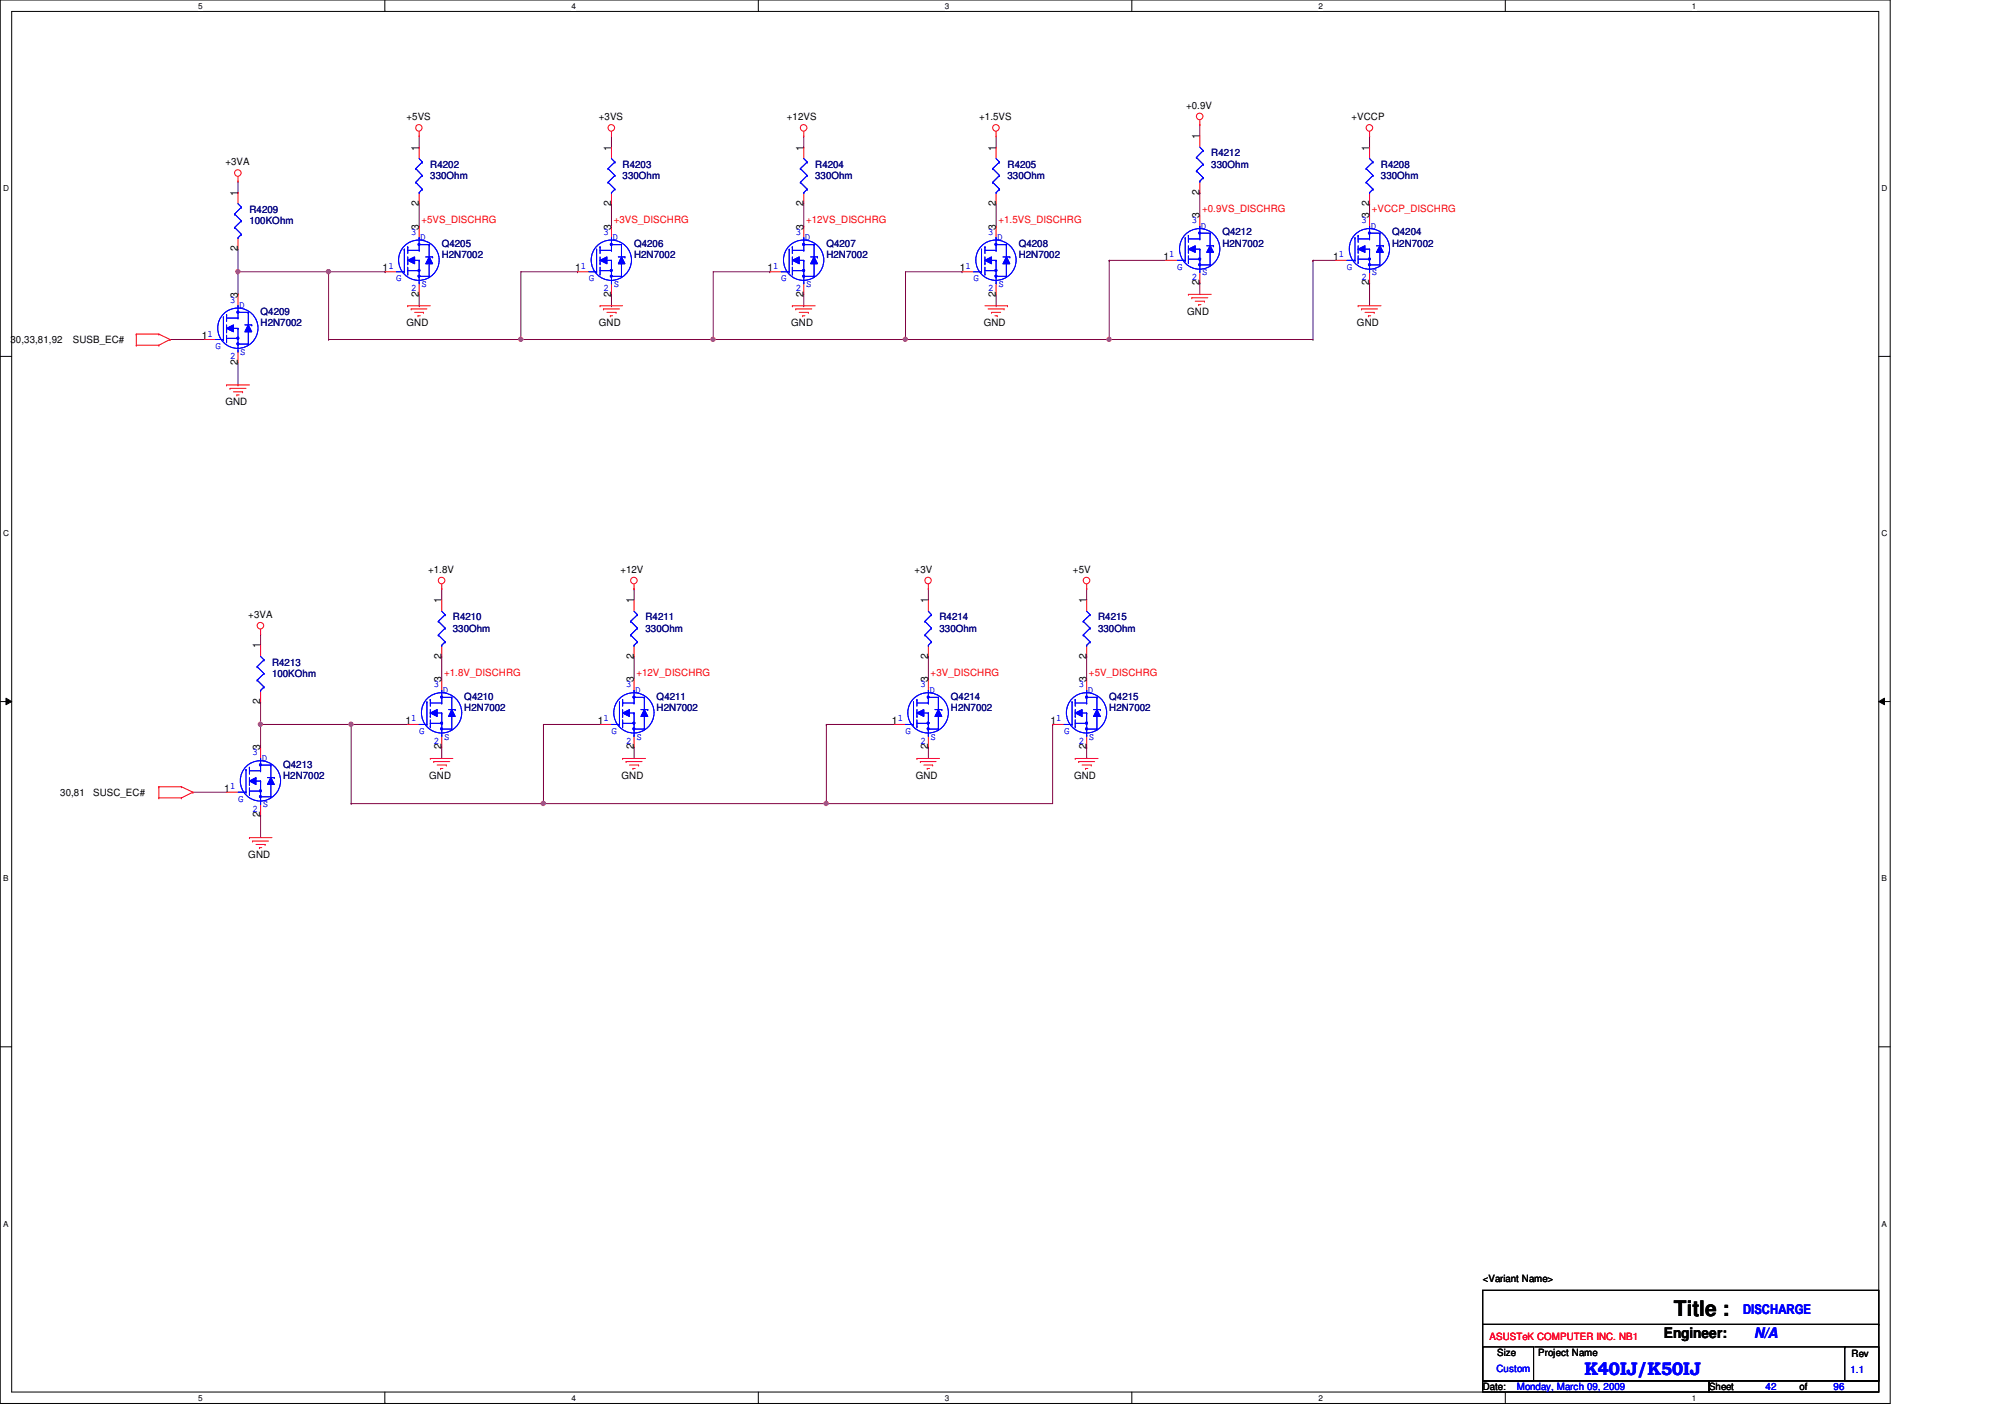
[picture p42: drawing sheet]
<svg xmlns="http://www.w3.org/2000/svg" width="297mm" height="210mm" viewBox="0 0 297 210" stroke-linecap="round" stroke-linejoin="round" font-family="sans-serif">
<defs><g id="words">
<text font-size="3.2" x="248" y="194.9">Title :</text>
<text font-size="2.7" fill="#00f" x="234.7" y="203.7">K40IJ/K50IJ</text>
<text font-size="2.2" x="246.5" y="198.2">Engineer:</text>
<text font-size="2.2" fill="#00f" x="259.9" y="198.2">N/A</text>
<text font-size="2" fill="#00f" x="258.2" y="194.7">DISCHARGE</text>
<g font-size="1.5">
<text x="60.2" y="17.8">+5VS</text>
<text x="88.7" y="17.8">+3VS</text>
<text x="116.6" y="17.8">+12VS</text>
<text x="145.1" y="17.8">+1.5VS</text>
<text x="175.7" y="16.1">+0.9V</text>
<text x="200.2" y="17.8">+VCCP</text>
<text x="62.1" y="22.3" transform="rotate(-90 62.1 22.3)">1</text>
<text x="90.5" y="22.3" transform="rotate(-90 90.5 22.3)">1</text>
<text x="119" y="22.3" transform="rotate(-90 119 22.3)">1</text>
<text x="147.5" y="22.3" transform="rotate(-90 147.5 22.3)">1</text>
<text x="177.7" y="20.6" transform="rotate(-90 177.7 20.6)">1</text>
<text x="202.9" y="22.3" transform="rotate(-90 202.9 22.3)">1</text>
<text x="33.4" y="24.5">+3VA</text>
<text x="35.2" y="29" transform="rotate(-90 35.2 29)">1</text>
<text x="177.7" y="28.9" transform="rotate(-90 177.7 28.9)">2</text>
<text x="62.1" y="34" transform="rotate(-90 62.1 34)">3</text>
<text x="62.1" y="30.6" transform="rotate(-90 62.1 30.6)">2</text>
<text x="90.5" y="34" transform="rotate(-90 90.5 34)">3</text>
<text x="90.5" y="30.6" transform="rotate(-90 90.5 30.6)">2</text>
<text x="119" y="34" transform="rotate(-90 119 34)">3</text>
<text x="119" y="30.6" transform="rotate(-90 119 30.6)">2</text>
<text x="147.5" y="34" transform="rotate(-90 147.5 34)">3</text>
<text x="147.5" y="30.6" transform="rotate(-90 147.5 30.6)">2</text>
<text x="177.7" y="32.3" transform="rotate(-90 177.7 32.3)">3</text>
<text x="202.9" y="32.3" transform="rotate(-90 202.9 32.3)">3</text>
<text x="202.9" y="30.6" transform="rotate(-90 202.9 30.6)">2</text>
<text x="35.2" y="37.3" transform="rotate(-90 35.2 37.3)">2</text>
<text x="56.7" y="40.2">1</text>
<text x="85.2" y="40.2">1</text>
<text x="113.7" y="40.2">1</text>
<text x="142.2" y="40.2">1</text>
<text x="172.4" y="38.5">1</text>
<text x="197.5" y="38.5">1</text>
<text x="35.2" y="44.1" transform="rotate(-90 35.2 44.1)">3</text>
<text x="62.1" y="43.9" transform="rotate(-90 62.1 43.9)">2</text>
<text x="90.5" y="43.9" transform="rotate(-90 90.5 43.9)">2</text>
<text x="119" y="43.9" transform="rotate(-90 119 43.9)">2</text>
<text x="147.5" y="43.9" transform="rotate(-90 147.5 43.9)">2</text>
<text x="175.9" y="46.7">GND</text>
<text x="177.7" y="42.3" transform="rotate(-90 177.7 42.3)">2</text>
<text x="202.9" y="42.3" transform="rotate(-90 202.9 42.3)">2</text>
<text x="1.6" y="50.8">30,33,81,92</text>
<text x="10.8" y="50.8">SUSB_EC#</text>
<text x="29.9" y="50.2">1</text>
<text x="60.2" y="48.3">GND</text>
<text x="88.7" y="48.3">GND</text>
<text x="117.2" y="48.3">GND</text>
<text x="145.8" y="48.3">GND</text>
<text x="201" y="48.3">GND</text>
<text x="35.2" y="54" transform="rotate(-90 35.2 54)">2</text>
<text x="33.4" y="60">GND</text>
<text x="63.4" y="84.8">+1.8V</text>
<text x="65.4" y="89.4" transform="rotate(-90 65.4 89.4)">1</text>
<text x="91.9" y="84.8">+12V</text>
<text x="93.9" y="89.4" transform="rotate(-90 93.9 89.4)">1</text>
<text x="135.5" y="84.8">+3V</text>
<text x="137.5" y="89.4" transform="rotate(-90 137.5 89.4)">1</text>
<text x="159" y="84.8">+5V</text>
<text x="160.9" y="89.4" transform="rotate(-90 160.9 89.4)">1</text>
<text x="36.8" y="91.6">+3VA</text>
<text x="38.6" y="96.1" transform="rotate(-90 38.6 96.1)">1</text>
<text x="65.4" y="101.1" transform="rotate(-90 65.4 101.1)">3</text>
<text x="65.4" y="97.6" transform="rotate(-90 65.4 97.6)">2</text>
<text x="93.9" y="101.1" transform="rotate(-90 93.9 101.1)">3</text>
<text x="93.9" y="97.6" transform="rotate(-90 93.9 97.6)">2</text>
<text x="137.5" y="101.1" transform="rotate(-90 137.5 101.1)">3</text>
<text x="137.5" y="97.6" transform="rotate(-90 137.5 97.6)">2</text>
<text x="160.9" y="101.1" transform="rotate(-90 160.9 101.1)">3</text>
<text x="160.9" y="97.6" transform="rotate(-90 160.9 97.6)">2</text>
<text x="38.6" y="104.3" transform="rotate(-90 38.6 104.3)">2</text>
<text x="60.1" y="107.3">1</text>
<text x="88.6" y="107.3">1</text>
<text x="132.1" y="107.3">1</text>
<text x="155.6" y="107.3">1</text>
<text x="38.6" y="111.2" transform="rotate(-90 38.6 111.2)">3</text>
<text x="65.4" y="111" transform="rotate(-90 65.4 111)">2</text>
<text x="93.9" y="111" transform="rotate(-90 93.9 111)">2</text>
<text x="137.5" y="111" transform="rotate(-90 137.5 111)">2</text>
<text x="160.9" y="111" transform="rotate(-90 160.9 111)">2</text>
<text x="8.9" y="117.9">30,81</text>
<text x="13.8" y="117.9">SUSC_EC#</text>
<text x="33.2" y="117.3">1</text>
<text x="63.6" y="115.4">GND</text>
<text x="92.1" y="115.4">GND</text>
<text x="135.7" y="115.4">GND</text>
<text x="159.1" y="115.4">GND</text>
<text x="38.6" y="121.1" transform="rotate(-90 38.6 121.1)">2</text>
<text x="36.8" y="127.1">GND</text>
<text x="219.7" y="189.9">&lt;Variant Name&gt;</text>
<text x="221.8" y="200.9">Size</text>
<text x="227.9" y="200.9">Project Name</text>
<text x="274.3" y="201">Rev</text>
<text x="219.7" y="205.9">Date:</text>
<text x="253.2" y="205.9">Sheet</text>
<text x="266.6" y="205.9">of</text>
</g>
<g font-size="1.5" fill="#000080">
<text x="179.4" y="23.2">R4212</text>
<text x="63.8" y="24.8">R4202</text>
<text x="63.8" y="26.5">330Ohm</text>
<text x="92.2" y="24.8">R4203</text>
<text x="92.2" y="26.5">330Ohm</text>
<text x="120.8" y="24.8">R4204</text>
<text x="120.8" y="26.5">330Ohm</text>
<text x="149.3" y="24.8">R4205</text>
<text x="149.3" y="26.5">330Ohm</text>
<text x="179.4" y="24.8">330Ohm</text>
<text x="204.6" y="24.8">R4208</text>
<text x="204.6" y="26.5">330Ohm</text>
<text x="37" y="31.5">R4209</text>
<text x="37" y="33.2">100KOhm</text>
<text x="181.1" y="34.9">Q4212</text>
<text x="206.2" y="34.9">Q4204</text>
<text x="65.4" y="36.6">Q4205</text>
<text x="65.4" y="38.3">H2N7002</text>
<text x="93.9" y="36.6">Q4206</text>
<text x="93.9" y="38.3">H2N7002</text>
<text x="122.4" y="36.6">Q4207</text>
<text x="122.4" y="38.3">H2N7002</text>
<text x="150.9" y="36.6">Q4208</text>
<text x="150.9" y="38.3">H2N7002</text>
<text x="181.1" y="36.6">H2N7002</text>
<text x="206.2" y="36.6">H2N7002</text>
<text x="38.6" y="46.7">Q4209</text>
<text x="38.6" y="48.3">H2N7002</text>
<text x="67.1" y="91.9">R4210</text>
<text x="67.1" y="93.6">330Ohm</text>
<text x="95.6" y="91.9">R4211</text>
<text x="95.6" y="93.6">330Ohm</text>
<text x="139.2" y="91.9">R4214</text>
<text x="139.2" y="93.6">330Ohm</text>
<text x="162.7" y="91.9">R4215</text>
<text x="162.7" y="93.6">330Ohm</text>
<text x="40.3" y="98.6">R4213</text>
<text x="40.3" y="100.3">100KOhm</text>
<text x="68.8" y="103.6">Q4210</text>
<text x="68.8" y="105.3">H2N7002</text>
<text x="97.3" y="103.6">Q4211</text>
<text x="97.3" y="105.3">H2N7002</text>
<text x="140.9" y="103.6">Q4214</text>
<text x="140.9" y="105.3">H2N7002</text>
<text x="164.3" y="103.6">Q4215</text>
<text x="164.3" y="105.3">H2N7002</text>
<text x="41.9" y="113.7">Q4213</text>
<text x="41.9" y="115.4">H2N7002</text>
</g>
<g font-size="1.5" fill="#00f">
<text x="60.9" y="34.8">3</text>
<text x="62.3" y="35.6">D</text>
<text x="89.4" y="34.8">3</text>
<text x="90.8" y="35.6">D</text>
<text x="117.9" y="34.8">3</text>
<text x="119.2" y="35.6">D</text>
<text x="146.4" y="34.8">3</text>
<text x="147.7" y="35.6">D</text>
<text x="176.6" y="33.1">3</text>
<text x="177.9" y="34">D</text>
<text x="201.7" y="33.1">3</text>
<text x="203.1" y="34">D</text>
<text x="57.6" y="39.8">1</text>
<text x="58.7" y="41.7">G</text>
<text x="86.1" y="39.8">1</text>
<text x="87.2" y="41.7">G</text>
<text x="114.6" y="39.8">1</text>
<text x="115.7" y="41.7">G</text>
<text x="143" y="39.8">1</text>
<text x="144.2" y="41.7">G</text>
<text x="173.2" y="38.1">1</text>
<text x="174.4" y="40">G</text>
<text x="176.6" y="41.5">2</text>
<text x="178.1" y="40.8">S</text>
<text x="198.4" y="38.1">1</text>
<text x="199.6" y="40">G</text>
<text x="201.7" y="41.5">2</text>
<text x="203.2" y="40.8">S</text>
<text x="34.1" y="44.8">3</text>
<text x="35.4" y="45.7">D</text>
<text x="60.9" y="43.1">2</text>
<text x="62.4" y="42.5">S</text>
<text x="89.4" y="43.1">2</text>
<text x="90.9" y="42.5">S</text>
<text x="117.9" y="43.1">2</text>
<text x="119.4" y="42.5">S</text>
<text x="146.4" y="43.1">2</text>
<text x="147.9" y="42.5">S</text>
<text x="30.7" y="49.9">1</text>
<text x="31.9" y="51.7">G</text>
<text x="34.1" y="53.2">2</text>
<text x="35.6" y="52.5">S</text>
<text x="64.3" y="101.8">3</text>
<text x="92.7" y="101.8">3</text>
<text x="136.4" y="101.8">3</text>
<text x="159.8" y="101.8">3</text>
<text x="60.9" y="106.8">1</text>
<text x="65.6" y="102.7">D</text>
<text x="89.4" y="106.8">1</text>
<text x="94.1" y="102.7">D</text>
<text x="133" y="106.8">1</text>
<text x="137.7" y="102.7">D</text>
<text x="156.5" y="106.8">1</text>
<text x="161.2" y="102.7">D</text>
<text x="37.4" y="111.9">3</text>
<text x="38.8" y="112.7">D</text>
<text x="62.1" y="108.7">G</text>
<text x="64.3" y="110.2">2</text>
<text x="65.8" y="109.6">S</text>
<text x="90.6" y="108.7">G</text>
<text x="92.7" y="110.2">2</text>
<text x="94.3" y="109.6">S</text>
<text x="134.2" y="108.7">G</text>
<text x="136.4" y="110.2">2</text>
<text x="137.9" y="109.6">S</text>
<text x="157.6" y="108.7">G</text>
<text x="159.8" y="110.2">2</text>
<text x="161.3" y="109.6">S</text>
<text x="34.1" y="116.9">1</text>
<text x="35.3" y="118.7">G</text>
<text x="38.9" y="119.6">S</text>
<text x="37.4" y="120.3">2</text>
<text x="221.7" y="203.2">Custom</text>
<text x="274.1" y="203.4">1.1</text>
<text x="224.7" y="205.9">Monday, March 09, 2009</text>
<text x="261.6" y="205.9">42</text>
<text x="271.6" y="205.9">96</text>
</g>
<g font-size="1.5" fill="#f00">
<text x="62.4" y="33">+5VS_DISCHRG</text>
<text x="90.9" y="33">+3VS_DISCHRG</text>
<text x="119.4" y="33">+12VS_DISCHRG</text>
<text x="147.9" y="33">+1.5VS_DISCHRG</text>
<text x="178.1" y="31.4">+0.9VS_DISCHRG</text>
<text x="203.2" y="31.4">+VCCP_DISCHRG</text>
<text x="65.8" y="100.1">+1.8V_DISCHRG</text>
<text x="94.3" y="100.1">+12V_DISCHRG</text>
<text x="137.9" y="100.1">+3V_DISCHRG</text>
<text x="161.3" y="100.1">+5V_DISCHRG</text>
<text x="220.7" y="198.5">ASUSTeK COMPUTER INC. NB1</text>
</g>
<g font-size="1.2">
<text x="29.4" y="1.3">5</text>
<text x="84.7" y="1.3">4</text>
<text x="140" y="1.3">3</text>
<text x="195.3" y="1.3">2</text>
<text x="250.7" y="1.3">1</text>
<text x=".5" y="28.3">D</text>
<text x="278.8" y="28.3">D</text>
<text x=".5" y="79.4">C</text>
<text x="278.8" y="79.4">C</text>
<text x=".5" y="130.6">B</text>
<text x="278.8" y="130.6">B</text>
<text x=".5" y="181.7">A</text>
<text x="278.8" y="181.7">A</text>
<text x="29.4" y="207.5">5</text>
<text x="84.7" y="207.5">4</text>
<text x="140" y="207.5">3</text>
<text x="195.3" y="207.5">2</text>
<text x="250.7" y="207.5">1</text>
</g>
</g></defs>
<path d="M0 0h280v207.9h-280zM1.7 1.7h276.6v204.5h-276.6z" fill="none" stroke="#000" stroke-width=".15"/>
<g fill="#fff">
<path d="M29.4 .2h.6v1.3h-.6z"/>
<path d="M29.4 206.4h.6v1.3h-.6z"/>
</g>
<path d="M57 0v1.7M57 206.2v1.7" fill="none" stroke="#000" stroke-width=".15"/>
<g fill="#fff">
<path d="M84.7 .2h.6v1.3h-.6z"/>
<path d="M84.7 206.4h.6v1.3h-.6z"/>
</g>
<path d="M112.3 0v1.7M112.3 206.2v1.7" fill="none" stroke="#000" stroke-width=".15"/>
<g fill="#fff">
<path d="M140 .2h.6v1.3h-.6z"/>
<path d="M140 206.4h.6v1.3h-.6z"/>
</g>
<path d="M167.7 0v1.7M167.7 206.2v1.7" fill="none" stroke="#000" stroke-width=".15"/>
<g fill="#fff">
<path d="M195.3 .2h.7v1.3h-.7z"/>
<path d="M195.3 206.4h.7v1.3h-.7z"/>
</g>
<path d="M223 0v1.7M223 206.2v1.7" fill="none" stroke="#000" stroke-width=".15"/>
<g fill="#fff">
<path d="M250.7 .2h.6v1.3h-.6z"/>
<path d="M250.7 206.4h.6v1.3h-.6z"/>
<path d="M.5 27.2h.8v1.4h-.8z"/>
<path d="M278.8 27.2h.8v1.4h-.8z"/>
<path d="M.5 78.3h.8v1.4h-.8z"/>
<path d="M278.8 78.3h.8v1.4h-.8z"/>
</g>
<path d="M0 52.8h1.7M278.3 52.8h1.7" fill="none" stroke="#000" stroke-width=".15"/>
<g fill="#fff">
<path d="M.5 129.5h.7v1.3h-.7z"/>
<path d="M278.8 129.5h.7v1.3h-.7z"/>
</g>
<path d="M0 103.9h1.7M.9 103.4l.8 .5-.8 .5zM278.3 103.9l.9-.5v1zM278.3 103.9h1.7" fill="none" stroke="#000" stroke-width=".15"/>
<path d="M.9 103.4l.8 .5-.8 .5zM278.3 103.9l.9-.5v1z" fill="#000"/>
<g fill="#fff">
<path d="M.5 180.6h.7v1.3h-.7z"/>
<path d="M278.8 180.6h.7v1.3h-.7z"/>
</g>
<path d="M0 155.1h1.7M278.3 155.1h1.7" fill="none" stroke="#000" stroke-width=".15"/>
<path d="M38.6 93.9h.1M38.6 93.9v1.7M65.4 97.2h.1M65.4 87.2h.1M65.4 87.2v1.7M65.4 97.2v3.4M28.6 117.3h.1M28.6 117.3h5M52 107.3h.1M52 107.3h8.4" fill="none" stroke="#800040" stroke-width=".15"/>
<circle cx="52" cy="107.3" r=".32" fill="#f0f"/>
<circle cx="52" cy="107.3" r=".32" fill="none" stroke="#f0f" stroke-width=".15"/>
<g fill="none" stroke="#800040" stroke-width=".15">
<path d="M93.9 87.2h.1M93.9 97.2h.1M93.9 87.2v1.7M93.9 97.2v3.4M38.6 107.3h.1M38.6 104h.1M38.6 104v6.7M52 107.3h.1M52 107.3v11.7M65.4 110.7h.1M65.4 110.7v1.7M80.5 107.3h.1"/>
<path d="M80.5 119h.1M80.5 107.3h8.4M80.5 107.3v11.7M80.5 119h41.9M93.9 110.7h.1M93.9 110.7v1.7M38.6 120.7h.1M38.6 120.7v3.4"/>
</g>
<circle cx="122.4" cy="119" r=".32" fill="#f0f"/>
<circle cx="122.4" cy="119" r=".32" fill="none" stroke="#f0f" stroke-width=".15"/>
<circle cx="80.5" cy="119" r=".32" fill="#f0f"/>
<circle cx="80.5" cy="119" r=".32" fill="none" stroke="#f0f" stroke-width=".15"/>
<path d="M134.2 50.3h.1M134.2 40.3v10" fill="none" stroke="#800040" stroke-width=".15"/>
<circle cx="134.1" cy="50.3" r=".32" fill="#f0f"/>
<circle cx="134.1" cy="50.3" r=".32" fill="none" stroke="#f0f" stroke-width=".15"/>
<g fill="none" stroke="#800040" stroke-width=".15">
<path d="M62.1 33.5h.1M62.1 30.2v3.3M90.6 33.5h.1M90.6 21.8h.1M90.6 20.2v1.6M90.6 30.2v3.3M147.6 21.8h.1M147.6 33.5h.1M147.6 20.2v1.6M147.6 30.2v3.3M202.9 20.2h.1M202.9 30.2h.1"/>
<path d="M202.9 20.2v1.6M202.9 30.2v1.7M35.3 43.6h.1M35.3 40.3v3.3M134.2 50.3h30.1M147.6 45.3h.1M147.6 43.6v1.7M164.3 50.3h.1"/>
</g>
<circle cx="164.3" cy="50.3" r=".32" fill="#f0f"/>
<circle cx="164.3" cy="50.3" r=".32" fill="none" stroke="#f0f" stroke-width=".15"/>
<path d="M105.7 50.3h.1M105.7 40.3v10" fill="none" stroke="#800040" stroke-width=".15"/>
<circle cx="105.6" cy="50.3" r=".32" fill="#f0f"/>
<circle cx="105.6" cy="50.3" r=".32" fill="none" stroke="#f0f" stroke-width=".15"/>
<g fill="none" stroke="#800040" stroke-width=".15">
<path d="M62.1 21.8h.1M62.1 20.2v1.6M119.1 21.8h.1M119.1 20.2v1.6M25.2 50.3h.1M25.2 50.3h5M35.3 40.3h21.8M48.7 40.3h.1M48.7 50.3h28.5M57.1 40.3h.1M77.2 50.3h.1M77.2 40.3h8.4"/>
<path d="M85.6 40.3h.1M90.6 45.3h.1M90.6 43.6v1.7M105.7 40.3h8.3M114 40.3h.1M119.1 45.3h.1M119.1 43.6v1.7M202.9 41.9h.1M202.9 41.9v3.4"/>
</g>
<circle cx="48.7" cy="40.2" r=".32" fill="#f0f"/>
<circle cx="48.7" cy="40.2" r=".32" fill="none" stroke="#f0f" stroke-width=".15"/>
<g fill="none" stroke="#800040" stroke-width=".15">
<path d="M35.3 36.9v3.4M119.1 33.5h.1M119.1 30.2v3.3M194.5 38.6h.1M194.5 38.6h3.4M194.5 38.6v11.7M35.3 57h.1M35.3 40.3h.1M35.3 53.7v3.3M62.1 45.3h.1M62.1 43.6v1.7M134.2 40.3h8.3"/>
<path d="M142.5 40.3h.1"/>
</g>
<circle cx="35.2" cy="40.2" r=".32" fill="#f0f"/>
<circle cx="35.2" cy="40.2" r=".32" fill="none" stroke="#f0f" stroke-width=".15"/>
<path d="M35.3 28.5h.1M35.3 26.8v1.7M48.7 50.3h.1M48.7 40.3v10M77.2 50.3h.1M77.2 50.3h57M77.2 40.3v10M105.7 50.3h.1M134.2 50.3h.1" fill="none" stroke="#800040" stroke-width=".15"/>
<circle cx="77.1" cy="50.3" r=".32" fill="#f0f"/>
<circle cx="77.1" cy="50.3" r=".32" fill="none" stroke="#f0f" stroke-width=".15"/>
<path d="M38.6 107.3h.1M38.6 107.3h13.4M52 119h.1M52 119h28.5M122.4 107.3h.1M122.4 107.3v11.7M122.4 107.3h10.1" fill="none" stroke="#800040" stroke-width=".15"/>
<circle cx="38.6" cy="107.3" r=".32" fill="#f0f"/>
<circle cx="38.6" cy="107.3" r=".32" fill="none" stroke="#f0f" stroke-width=".15"/>
<g fill="none" stroke="#800040" stroke-width=".15">
<path d="M177.8 18.5h.1M177.8 18.5v1.7M164.3 38.6h.1M164.3 38.6v11.7h30.2M164.3 38.6h8.4M177.8 28.5h.1M177.8 28.5v3.4M177.8 41.9h.1M177.8 41.9v1.7M194.5 50.3h.1M137.5 87.2h.1M137.5 97.2h.1"/>
<path d="M137.5 87.2v1.7M137.5 97.2v3.4M161 87.2h.1M161 97.2h.1M161 87.2v1.7M161 97.2v3.4M122.4 119h.1M137.5 110.7h.1M137.5 110.7v1.7M156 107.3h.1M156 107.3v11.7h-33.6M161 110.7h.1"/>
<path d="M161 110.7v1.7"/>
</g>
<g fill="none" stroke="#f00" stroke-width=".15">
<path d="M62.1 19.5v.7M90.6 19.5v.7M119.1 19.5v.7M147.6 19.5v.7M177.8 18.5h.1M177.8 17.8v.7M202.9 19.5v.7M35.3 26.8h.1M35.3 26.2v.6M62.1 20.2h.1M90.6 20.2h.1M90.6 21.8v1.7"/>
<path d="M90.6 28.5v1.7M119.1 20.2h.1M147.6 20.2h.1M172.7 38.6h1.7M177.8 31.9v1.6M202.9 20.2h.1M20.2 51.1h.1M20.2 49.5h.1M20.2 49.5h3.3M20.2 51.1h3.3M20.2 49.5v1.6M23.5 49.5h.1"/>
<path d="M23.5 51.1h.1M23.5 49.5l1.7 .8M25.2 50.3h.1M25.2 50.3l-1.7 .8M33.6 57h.1M33.6 57h3.4M34.1 57.5h.1M34.1 57.5h2.3M34.6 58h1.3M35.1 58.5h.1M35.1 58.5h.3M35.9 58h.1"/>
<path d="M60.4 45.3h.1M60.4 45.3h3.4M60.9 45.8h.1M60.9 45.8h2.3M61.4 46.3h1.3M61.9 46.8h.1M61.9 46.8h.4M62.7 46.3h.1M88.9 45.3h.1M88.9 45.3h3.3M89.4 45.8h.1M89.4 45.8h2.4"/>
<path d="M89.9 46.3h1.4M90.4 46.8h.1M90.4 46.8h.4M91.3 46.3h.1M117.4 45.3h.1M117.4 45.3h3.4M117.9 45.8h.1M117.9 45.8h2.4M118.4 46.3h1.4M118.9 46.8h.1M118.9 46.8h.3M119.8 46.3h.1"/>
<path d="M145.9 45.3h3.4M146.4 45.8h2.4M146.9 46.3h.1M146.9 46.3h1.3M147.4 46.8h.3M147.7 46.8h.1M148.8 45.8h.1M149.3 45.3h.1M176.1 43.6h.1M176.1 43.6h3.3M176.6 44.1h.1M176.6 44.1h2.3"/>
<path d="M177.1 44.6h1.3M177.6 45.1h.1M177.6 45.1h.3M177.8 40.3v1.6M178.4 44.6h.1M201.2 45.3h.1M201.2 45.3h3.4M201.7 45.8h.1M201.7 45.8h2.4M202.2 46.3h1.4M202.7 46.8h.1M202.7 46.8h.4"/>
<path d="M203.6 46.3h.1M38.6 93.9h.1M38.6 93.2v.7M65.4 87.2h.1M65.4 86.5v.7M93.9 87.2h.1M93.9 86.5v.7M137.5 87.2h.1M137.5 86.5v.7M161 87.2h.1M161 86.5v.7M23.5 118.2h.1"/>
<path d="M23.5 116.5h.1M23.5 116.5h3.4M23.5 118.2h3.4M23.5 116.5v1.7M26.9 116.5h.1M26.9 118.2h.1M26.9 116.5l1.7 .8M28.6 117.3h.1M28.6 117.3l-1.7 .9M63.8 112.4h.1M63.8 112.4h3.3M64.3 112.8h.1"/>
<path d="M64.3 112.8h2.3M64.8 113.3h1.3M65.3 113.8h.1M65.3 113.8h.3M66.1 113.3h.1M92.2 112.4h.1M92.2 112.4h3.4M92.7 112.8h.1M92.7 112.8h2.4M93.3 113.3h1.3M93.8 113.8h.1M93.8 113.8h.3"/>
<path d="M94.6 113.3h.1M135.8 112.4h.1M135.8 112.4h3.4M136.4 112.8h.1M136.4 112.8h2.3M136.9 113.3h1.3M137.4 113.8h.1M137.4 113.8h.3M138.2 113.3h.1M159.3 112.4h.1M159.3 112.4h3.4M159.8 112.8h.1"/>
<path d="M159.8 112.8h2.4M160.3 113.3h1.4M160.8 113.8h.1M160.8 113.8h.4M161.7 113.3h.1M37 124.1h.1M37 124.1h3.3M37.4 124.6h.1M37.4 124.6h2.4M37.9 125.1h1.4M38.4 125.6h.1M38.4 125.6h.4"/>
<path d="M39.3 125.1h.1"/>
<circle cx="62" cy="18.9" r=".48"/>
<circle cx="90.6" cy="18.9" r=".49"/>
<circle cx="119.1" cy="18.9" r=".49"/>
<circle cx="147.5" cy="18.9" r=".49"/>
<circle cx="177.7" cy="17.2" r=".49"/>
<circle cx="202.9" cy="18.9" r=".49"/>
<circle cx="35.2" cy="25.6" r=".49"/>
<circle cx="38.6" cy="92.7" r=".49"/>
<circle cx="65.4" cy="86" r=".49"/>
<circle cx="93.9" cy="86" r=".49"/>
<circle cx="137.5" cy="86" r=".48"/>
<circle cx="161" cy="86" r=".49"/>
</g>
<path d="M219.7 191.1h58.6v13.5h-58.6zM219.7 199.5h7.5v5.1h-7.5zM219.7 196.2h58.6M227.4 199.5h45.9M273.3 199.5h5v5.1h-5zM273.3 199.5h.1M278.3 196.2h.1M219.7 204.6h33.5v1.6h-33.5zM253.2 204.6h25.1v1.6h-25.1z" fill="none" stroke="#000" stroke-width=".15"/>
<g fill="none" stroke="#00f" stroke-width=".15">
<path d="M90.1 27h.1M90.1 25h.1M90.1 27l1 1M90.1 25l1 1M90.6 28.5h.1M90.6 23.5l.5 .5M91.1 28h.1M91.1 24h.1M91.1 26h.1M91.1 28l-.5 .5M91.1 26l-1 1M91.1 24l-1 1"/>
<path d="M174.4 38.6h1.2M175.6 38.6h.1M175.6 35.2h.1M175.6 35.2v3.4M176.1 37.4h.1M176.1 34.9h.1M176.1 38.9h.1M176.1 34.9v1M176.1 36.4v1M176.1 37.9v1M176.1 35.4h1.7M176.1 38.4h1.7"/>
<path d="M176.1 36.9h1.7M177.8 35.4h.1M177.8 33.5h.1M177.8 38.4h.1M177.8 36.9h.1M177.8 39.2h.1M177.8 33.5v1.9M177.8 36.9v3.4M177.8 34.5h1.5M177.8 39.2h1.5M178.8 36.4h1M179.3 34.5h.1"/>
<path d="M179.3 39.2h.1M179.3 34.5v4.7M179.8 36.4h.1M177.8 40.3h.1"/>
<circle cx="177.7" cy="36.9" r="3"/>
</g>
<path d="M177.6 34.4h.2v.2h-.2z" fill-rule="evenodd" fill="#00f"/>
<path d="M177.6 34.4h.2v.2h-.2z" fill="none" stroke="#00f" stroke-width=".15"/>
<path d="M177.6 38.3h.2v.2h-.2z" fill-rule="evenodd" fill="#00f"/>
<path d="M177.6 38.3h.2v.2h-.2z" fill="none" stroke="#00f" stroke-width=".15"/>
<path d="M177.6 39.1h.2v.2h-.2z" fill-rule="evenodd" fill="#00f"/>
<path d="M177.6 39.1h.2v.2h-.2z" fill="none" stroke="#00f" stroke-width=".15"/>
<path d="M179.3 36.4l.5 1h-1z" fill-rule="evenodd" fill="#00f"/>
<path d="M179.3 36.4l.5 1h-1z" fill="none" stroke="#00f" stroke-width=".15"/>
<path d="M176.1 36.9l1-.5v1z" fill-rule="evenodd" fill="#00f"/>
<g fill="none" stroke="#00f" stroke-width=".15">
<path d="M174.4 38.6h1.2M175.6 38.6h.1M175.6 35.2h.1M175.6 35.2v3.4M176.1 36.9l1-.5v1zM176.1 37.4h.1M176.1 34.9h.1M176.1 38.9h.1M176.1 34.9v1M176.1 36.4v1M176.1 37.9v1M176.1 35.4h1.7"/>
<path d="M176.1 38.4h1.7M176.1 36.9h1.7M177.8 35.4h.1M177.8 33.5h.1M177.8 38.4h.1M177.8 36.9h.1M177.8 39.2h.1M177.8 33.5v1.9M177.8 36.9v3.4M177.8 34.5h1.5M177.8 39.2h1.5M178.8 36.4h1"/>
<path d="M179.3 34.5h.1M179.3 39.2h.1M179.3 34.5v4.7M179.8 36.4h.1M177.8 40.3h.1"/>
<circle cx="177.7" cy="36.9" r="3"/>
</g>
<path d="M177.6 34.4h.2v.2h-.2z" fill-rule="evenodd" fill="#00f"/>
<path d="M177.6 34.4h.2v.2h-.2z" fill="none" stroke="#00f" stroke-width=".15"/>
<path d="M177.6 38.3h.2v.2h-.2z" fill-rule="evenodd" fill="#00f"/>
<path d="M177.6 38.3h.2v.2h-.2z" fill="none" stroke="#00f" stroke-width=".15"/>
<path d="M177.6 39.1h.2v.2h-.2z" fill-rule="evenodd" fill="#00f"/>
<path d="M177.6 39.1h.2v.2h-.2z" fill="none" stroke="#00f" stroke-width=".15"/>
<path d="M179.3 36.4l.5 1h-1z" fill-rule="evenodd" fill="#00f"/>
<path d="M179.3 36.4l.5 1h-1z" fill="none" stroke="#00f" stroke-width=".15"/>
<path d="M176.1 36.9l1-.5v1z" fill-rule="evenodd" fill="#00f"/>
<g fill="none" stroke="#00f" stroke-width=".15">
<path d="M59.9 36.9h.1M59.9 36.9v3.4M60.4 39.1h.1M60.4 36.6h.1M60.4 36.6v.9M60.4 38.1v1M60.4 39.6v1M60.4 37.1h1.7M60.4 38.6h1.7M62.1 37.1h.1M62.1 35.2h.1M62.1 38.6h.1"/>
<path d="M62.1 35.2v1.9M62.1 38.6v3.3M62.1 36.2h1.5M63.1 38.1h1M63.6 36.2h.1M63.6 36.2v4.7M64.1 38.1h.1M176.1 36.9l1-.5v1zM58.7 40.3h1.2M59.9 40.3h.1M60.4 40.6h.1M60.4 40.1h1.7"/>
<path d="M62.1 40.1h.1M62.1 41.9h.1M62.1 40.9h.1M62.1 40.9h1.5M63.6 40.9h.1"/>
<circle cx="62.1" cy="38.5" r="3"/>
</g>
<path d="M62.1 33.5v1.7M57.1 40.3h1.6M62.1 41.9v1.7" fill="none" stroke="#f00" stroke-width=".15"/>
<path d="M62 36.1h.2v.2h-.2z" fill-rule="evenodd" fill="#00f"/>
<path d="M62 36.1h.2v.2h-.2z" fill="none" stroke="#00f" stroke-width=".15"/>
<path d="M62 40h.2v.2h-.2z" fill-rule="evenodd" fill="#00f"/>
<path d="M62 40h.2v.2h-.2z" fill="none" stroke="#00f" stroke-width=".15"/>
<path d="M62 40.8h.2v.2h-.2z" fill-rule="evenodd" fill="#00f"/>
<path d="M62 40.8h.2v.2h-.2z" fill="none" stroke="#00f" stroke-width=".15"/>
<path d="M63.6 38.1l.5 1h-1z" fill-rule="evenodd" fill="#00f"/>
<path d="M63.6 38.1l.5 1h-1z" fill="none" stroke="#00f" stroke-width=".15"/>
<path d="M60.4 38.6l1-.5v1z" fill-rule="evenodd" fill="#00f"/>
<g fill="none" stroke="#00f" stroke-width=".15">
<path d="M59.9 36.9h.1M59.9 36.9v3.4M60.4 38.6l1-.5v1zM60.4 39.1h.1M60.4 36.6h.1M60.4 36.6v.9M60.4 38.1v1M60.4 39.6v1M60.4 37.1h1.7M60.4 38.6h1.7M62.1 37.1h.1M62.1 35.2h.1"/>
<path d="M62.1 38.6h.1M62.1 35.2v1.9M62.1 38.6v3.3M62.1 36.2h1.5M63.1 38.1h1M63.6 36.2h.1M63.6 36.2v4.7M64.1 38.1h.1M58.7 40.3h1.2M59.9 40.3h.1M60.4 40.6h.1M60.4 40.1h1.7"/>
<path d="M62.1 40.1h.1M62.1 41.9h.1M62.1 40.9h.1M62.1 40.9h1.5M63.6 40.9h.1"/>
<circle cx="62.1" cy="38.5" r="3"/>
</g>
<path d="M62 36.1h.2v.2h-.2z" fill-rule="evenodd" fill="#00f"/>
<path d="M62 36.1h.2v.2h-.2z" fill="none" stroke="#00f" stroke-width=".15"/>
<path d="M62 40h.2v.2h-.2z" fill-rule="evenodd" fill="#00f"/>
<path d="M62 40h.2v.2h-.2z" fill="none" stroke="#00f" stroke-width=".15"/>
<path d="M62 40.8h.2v.2h-.2z" fill-rule="evenodd" fill="#00f"/>
<path d="M62 40.8h.2v.2h-.2z" fill="none" stroke="#00f" stroke-width=".15"/>
<path d="M63.6 38.1l.5 1h-1z" fill-rule="evenodd" fill="#00f"/>
<path d="M63.6 38.1l.5 1h-1z" fill="none" stroke="#00f" stroke-width=".15"/>
<path d="M60.4 38.6l1-.5v1z" fill-rule="evenodd" fill="#00f"/>
<g fill="none" stroke="#00f" stroke-width=".15">
<path d="M60.4 38.6l1-.5v1zM199.6 38.6h1.1M200.7 38.6h.1M200.7 35.2h.1M200.7 35.2v3.4M201.2 37.4h.1M201.2 34.9h.1M201.2 38.9h.1M201.2 34.9v1M201.2 36.4v1M201.2 37.9v1M201.2 35.4h1.7"/>
<path d="M201.2 38.4h1.7M201.2 36.9h1.7M202.9 35.4h.1M202.9 33.5h.1M202.9 38.4h.1M202.9 36.9h.1M202.9 39.2h.1M202.9 33.5v1.9M202.9 36.9v3.4M202.9 34.5h1.5M202.9 39.2h1.5M203.9 36.4h1"/>
<path d="M204.4 34.5h.1M204.4 39.2h.1M204.4 34.5v4.7M204.9 36.4h.1M202.9 40.3h.1"/>
<circle cx="202.9" cy="36.9" r="3"/>
</g>
<path d="M197.9 38.6h1.7M202.9 31.9v1.6M202.9 40.3v1.6" fill="none" stroke="#f00" stroke-width=".15"/>
<path d="M202.8 34.4h.2v.2h-.2z" fill-rule="evenodd" fill="#00f"/>
<path d="M202.8 34.4h.2v.2h-.2z" fill="none" stroke="#00f" stroke-width=".15"/>
<path d="M202.8 38.3h.2v.2h-.2z" fill-rule="evenodd" fill="#00f"/>
<path d="M202.8 38.3h.2v.2h-.2z" fill="none" stroke="#00f" stroke-width=".15"/>
<path d="M202.8 39.1h.2v.2h-.2z" fill-rule="evenodd" fill="#00f"/>
<path d="M202.8 39.1h.2v.2h-.2z" fill="none" stroke="#00f" stroke-width=".15"/>
<path d="M204.4 36.4l.5 1h-1z" fill-rule="evenodd" fill="#00f"/>
<path d="M204.4 36.4l.5 1h-1z" fill="none" stroke="#00f" stroke-width=".15"/>
<path d="M201.2 36.9l1-.5v1z" fill-rule="evenodd" fill="#00f"/>
<g fill="none" stroke="#00f" stroke-width=".15">
<path d="M199.6 38.6h1.1M200.7 38.6h.1M200.7 35.2h.1M200.7 35.2v3.4M201.2 36.9l1-.5v1zM201.2 37.4h.1M201.2 34.9h.1M201.2 38.9h.1M201.2 34.9v1M201.2 36.4v1M201.2 37.9v1M201.2 35.4h1.7"/>
<path d="M201.2 38.4h1.7M201.2 36.9h1.7M202.9 35.4h.1M202.9 33.5h.1M202.9 38.4h.1M202.9 36.9h.1M202.9 39.2h.1M202.9 33.5v1.9M202.9 36.9v3.4M202.9 34.5h1.5M202.9 39.2h1.5M203.9 36.4h1"/>
<path d="M204.4 34.5h.1M204.4 39.2h.1M204.4 34.5v4.7M204.9 36.4h.1M202.9 40.3h.1"/>
<circle cx="202.9" cy="36.9" r="3"/>
</g>
<path d="M202.8 34.4h.2v.2h-.2z" fill-rule="evenodd" fill="#00f"/>
<path d="M202.8 34.4h.2v.2h-.2z" fill="none" stroke="#00f" stroke-width=".15"/>
<path d="M202.8 38.3h.2v.2h-.2z" fill-rule="evenodd" fill="#00f"/>
<path d="M202.8 38.3h.2v.2h-.2z" fill="none" stroke="#00f" stroke-width=".15"/>
<path d="M202.8 39.1h.2v.2h-.2z" fill-rule="evenodd" fill="#00f"/>
<path d="M202.8 39.1h.2v.2h-.2z" fill="none" stroke="#00f" stroke-width=".15"/>
<path d="M204.4 36.4l.5 1h-1z" fill-rule="evenodd" fill="#00f"/>
<path d="M204.4 36.4l.5 1h-1z" fill="none" stroke="#00f" stroke-width=".15"/>
<path d="M201.2 36.9l1-.5v1z" fill-rule="evenodd" fill="#00f"/>
<g fill="none" stroke="#00f" stroke-width=".15">
<path d="M147.1 27h.1M147.1 25h.1M147.1 27l1 1M147.1 25l1 1M147.6 28.5h.1M147.6 23.5l.5 .5M148.1 28h.1M148.1 24h.1M148.1 26h.1M148.1 28l-.5 .5M148.1 26l-1 1M148.1 24l-1 1"/>
<path d="M201.2 36.9l1-.5v1zM134.2 107.3h1.1M135.3 107.3h.1M135.3 104h.1M135.3 104v3.3M135.8 106.1h.1M135.8 103.6h.1M135.8 107.7h.1M135.8 103.6v1M135.8 105.1v1M135.8 106.6v1.1M135.8 104.1h1.7"/>
<path d="M135.8 107.1h1.7M135.8 105.6h1.7M137.5 104.1h.1M137.5 102.3h.1M137.5 107.1h.1M137.5 109h.1M137.5 105.6h.1M137.5 108h.1M137.5 102.3v1.8M137.5 105.6v3.4M137.5 103.3h1.5M137.5 108h1.5"/>
<path d="M138.5 105.1h1M139 103.3h.1M139 108h.1M139 103.3v4.7M139.5 105.1h.1"/>
<circle cx="137.5" cy="105.6" r="3"/>
</g>
<path d="M147.6 21.8v1.7M147.6 28.5v1.7M132.5 107.3h1.7M137.5 100.6v1.7M137.5 109v1.7" fill="none" stroke="#f00" stroke-width=".15"/>
<path d="M137.4 103.2h.2v.2h-.2z" fill-rule="evenodd" fill="#00f"/>
<path d="M137.4 103.2h.2v.2h-.2z" fill="none" stroke="#00f" stroke-width=".15"/>
<path d="M137.4 107h.2v.2h-.2z" fill-rule="evenodd" fill="#00f"/>
<path d="M137.4 107h.2v.2h-.2z" fill="none" stroke="#00f" stroke-width=".15"/>
<path d="M137.4 107.9h.2v.2h-.2z" fill-rule="evenodd" fill="#00f"/>
<path d="M137.4 107.9h.2v.2h-.2z" fill="none" stroke="#00f" stroke-width=".15"/>
<path d="M139 105.1l.5 1h-1z" fill-rule="evenodd" fill="#00f"/>
<path d="M139 105.1l.5 1h-1z" fill="none" stroke="#00f" stroke-width=".15"/>
<path d="M135.8 105.6l1.1-.5v1z" fill-rule="evenodd" fill="#00f"/>
<g fill="none" stroke="#00f" stroke-width=".15">
<path d="M134.2 107.3h1.1M135.3 107.3h.1M135.3 104h.1M135.3 104v3.3M135.8 105.6l1.1-.5v1zM135.8 106.1h.1M135.8 103.6h.1M135.8 107.7h.1M135.8 103.6v1M135.8 105.1v1M135.8 106.6v1.1M135.8 104.1h1.7"/>
<path d="M135.8 107.1h1.7M135.8 105.6h1.7M137.5 104.1h.1M137.5 102.3h.1M137.5 107.1h.1M137.5 109h.1M137.5 105.6h.1M137.5 108h.1M137.5 102.3v1.8M137.5 105.6v3.4M137.5 103.3h1.5M137.5 108h1.5"/>
<path d="M138.5 105.1h1M139 103.3h.1M139 108h.1M139 103.3v4.7M139.5 105.1h.1"/>
<circle cx="137.5" cy="105.6" r="3"/>
</g>
<path d="M137.4 103.2h.2v.2h-.2z" fill-rule="evenodd" fill="#00f"/>
<path d="M137.4 103.2h.2v.2h-.2z" fill="none" stroke="#00f" stroke-width=".15"/>
<path d="M137.4 107h.2v.2h-.2z" fill-rule="evenodd" fill="#00f"/>
<path d="M137.4 107h.2v.2h-.2z" fill="none" stroke="#00f" stroke-width=".15"/>
<path d="M137.4 107.9h.2v.2h-.2z" fill-rule="evenodd" fill="#00f"/>
<path d="M137.4 107.9h.2v.2h-.2z" fill="none" stroke="#00f" stroke-width=".15"/>
<path d="M139 105.1l.5 1h-1z" fill-rule="evenodd" fill="#00f"/>
<path d="M139 105.1l.5 1h-1z" fill="none" stroke="#00f" stroke-width=".15"/>
<path d="M135.8 105.6l1.1-.5v1z" fill-rule="evenodd" fill="#00f"/>
<g fill="none" stroke="#00f" stroke-width=".15">
<path d="M31.9 50.3h1.2M33.1 50.3h.1M33.1 46.9h.1M33.1 46.9v3.4M33.6 49.1h.1M33.6 46.6h.1M33.6 50.6h.1M33.6 46.6v1M33.6 48.1v1M33.6 49.7v.9M33.6 47.1h1.7M33.6 50.1h1.7"/>
<path d="M33.6 48.6h1.7M35.3 47.1h.1M35.3 45.3h.1M35.3 50.1h.1M35.3 52h.1M35.3 48.6h.1M35.3 51h.1M35.3 45.3v1.8M35.3 48.6v3.4M35.3 46.3h1.5M35.3 51h1.5M36.3 48.1h1"/>
<path d="M36.8 46.3h.1M36.8 51h.1M36.8 46.3v4.7M37.3 48.1h.1M137 94.1h.1M137 92h.1M137 94.1l1 1M137 92l1 1M137.5 95.6h.1M137.5 90.6l.5 .5M138 95.1h.1M138 91.1h.1"/>
<path d="M138 93h.1M138 95.1l-.5 .5M138 93l-1 1.1M138 91.1l-1 .9M160.5 94.1h.1M160.5 92h.1M160.5 94.1l1 1M160.5 92l1 1M161 95.6h.1M161 90.6l.5 .5M161.5 95.1h.1M161.5 91.1h.1"/>
<path d="M161.5 93h.1M161.5 95.1l-.5 .5M161.5 93l-1 1.1M161.5 91.1l-1 .9M135.8 105.6l1.1-.5v1z"/>
<circle cx="35.2" cy="48.6" r="2.99"/>
</g>
<path d="M30.2 50.3h1.7M35.3 43.6v1.7M35.3 52v1.7M137.5 88.9v1.7M137.5 95.6v1.6M161 88.9v1.7M161 95.6v1.6" fill="none" stroke="#f00" stroke-width=".15"/>
<path d="M35.1 46.1h.2v.2h-.2z" fill-rule="evenodd" fill="#00f"/>
<path d="M35.1 46.1h.2v.2h-.2z" fill="none" stroke="#00f" stroke-width=".15"/>
<path d="M35.1 50h.2v.2h-.2z" fill-rule="evenodd" fill="#00f"/>
<path d="M35.1 50h.2v.2h-.2z" fill="none" stroke="#00f" stroke-width=".15"/>
<path d="M35.1 50.8h.2v.2h-.2z" fill-rule="evenodd" fill="#00f"/>
<path d="M35.1 50.8h.2v.2h-.2z" fill="none" stroke="#00f" stroke-width=".15"/>
<path d="M36.8 48.1l.5 1h-1z" fill-rule="evenodd" fill="#00f"/>
<path d="M36.8 48.1l.5 1h-1z" fill="none" stroke="#00f" stroke-width=".15"/>
<path d="M33.6 48.6l1-.5v1z" fill-rule="evenodd" fill="#00f"/>
<g fill="none" stroke="#00f" stroke-width=".15">
<path d="M31.9 50.3h1.2M33.1 50.3h.1M33.1 46.9h.1M33.1 46.9v3.4M33.6 48.6l1-.5v1zM33.6 49.1h.1M33.6 46.6h.1M33.6 50.6h.1M33.6 46.6v1M33.6 48.1v1M33.6 49.7v.9M33.6 47.1h1.7"/>
<path d="M33.6 50.1h1.7M33.6 48.6h1.7M35.3 47.1h.1M35.3 45.3h.1M35.3 50.1h.1M35.3 52h.1M35.3 48.6h.1M35.3 51h.1M35.3 45.3v1.8M35.3 48.6v3.4M35.3 46.3h1.5M35.3 51h1.5"/>
<path d="M36.3 48.1h1M36.8 46.3h.1M36.8 51h.1M36.8 46.3v4.7M37.3 48.1h.1"/>
<circle cx="35.2" cy="48.6" r="2.99"/>
</g>
<path d="M35.1 46.1h.2v.2h-.2z" fill-rule="evenodd" fill="#00f"/>
<path d="M35.1 46.1h.2v.2h-.2z" fill="none" stroke="#00f" stroke-width=".15"/>
<path d="M35.1 50h.2v.2h-.2z" fill-rule="evenodd" fill="#00f"/>
<path d="M35.1 50h.2v.2h-.2z" fill="none" stroke="#00f" stroke-width=".15"/>
<path d="M35.1 50.8h.2v.2h-.2z" fill-rule="evenodd" fill="#00f"/>
<path d="M35.1 50.8h.2v.2h-.2z" fill="none" stroke="#00f" stroke-width=".15"/>
<path d="M36.8 48.1l.5 1h-1z" fill-rule="evenodd" fill="#00f"/>
<path d="M36.8 48.1l.5 1h-1z" fill="none" stroke="#00f" stroke-width=".15"/>
<path d="M33.6 48.6l1-.5v1z" fill-rule="evenodd" fill="#00f"/>
<g fill="none" stroke="#00f" stroke-width=".15">
<path d="M118.6 27h.1M118.6 25h.1M118.6 27l1 1M118.6 25l1 1M119.1 28.5h.1M119.1 23.5l.5 .5M119.6 28h.1M119.6 24h.1M119.6 26h.1M119.6 28l-.5 .5M119.6 26l-1 1M119.6 24l-1 1"/>
<path d="M33.6 48.6l1-.5v1zM90.6 107.3h1.2M91.8 107.3h.1M91.8 104h.1M91.8 104v3.3M92.2 106.1h.1M92.2 103.6h.1M92.2 107.7h.1M92.2 103.6v1M92.2 105.1v1M92.2 106.6v1.1M92.2 104.1h1.7"/>
<path d="M92.2 107.1h1.7M92.2 105.6h1.7M93.9 104.1h.1M93.9 102.3h.1M93.9 107.1h.1M93.9 109h.1M93.9 105.6h.1M93.9 108h.1M93.9 102.3v1.8M93.9 105.6v3.4M93.9 103.3h1.6M93.9 108h1.6"/>
<path d="M94.9 105.1h1.1M95.5 103.3h.1M95.5 108h.1M95.5 103.3v4.7M96 105.1h.1"/>
<circle cx="93.9" cy="105.6" r="2.99"/>
</g>
<path d="M119.1 21.8v1.7M119.1 28.5v1.7M88.9 107.3h1.7M93.9 100.6v1.7M93.9 109v1.7" fill="none" stroke="#f00" stroke-width=".15"/>
<path d="M93.8 103.2h.2v.2h-.2z" fill-rule="evenodd" fill="#00f"/>
<path d="M93.8 103.2h.2v.2h-.2z" fill="none" stroke="#00f" stroke-width=".15"/>
<path d="M93.8 107h.2v.2h-.2z" fill-rule="evenodd" fill="#00f"/>
<path d="M93.8 107h.2v.2h-.2z" fill="none" stroke="#00f" stroke-width=".15"/>
<path d="M93.8 107.9h.2v.2h-.2z" fill-rule="evenodd" fill="#00f"/>
<path d="M93.8 107.9h.2v.2h-.2z" fill="none" stroke="#00f" stroke-width=".15"/>
<path d="M95.5 105.1l.5 1h-1.1z" fill-rule="evenodd" fill="#00f"/>
<path d="M95.5 105.1l.5 1h-1.1z" fill="none" stroke="#00f" stroke-width=".15"/>
<path d="M92.2 105.6l1.1-.5v1z" fill-rule="evenodd" fill="#00f"/>
<g fill="none" stroke="#00f" stroke-width=".15">
<path d="M90.6 107.3h1.2M91.8 107.3h.1M91.8 104h.1M91.8 104v3.3M92.2 105.6l1.1-.5v1zM92.2 106.1h.1M92.2 103.6h.1M92.2 107.7h.1M92.2 103.6v1M92.2 105.1v1M92.2 106.6v1.1M92.2 104.1h1.7"/>
<path d="M92.2 107.1h1.7M92.2 105.6h1.7M93.9 104.1h.1M93.9 102.3h.1M93.9 107.1h.1M93.9 109h.1M93.9 105.6h.1M93.9 108h.1M93.9 102.3v1.8M93.9 105.6v3.4M93.9 103.3h1.6M93.9 108h1.6"/>
<path d="M94.9 105.1h1.1M95.5 103.3h.1M95.5 108h.1M95.5 103.3v4.7M96 105.1h.1"/>
<circle cx="93.9" cy="105.6" r="2.99"/>
</g>
<path d="M93.8 103.2h.2v.2h-.2z" fill-rule="evenodd" fill="#00f"/>
<path d="M93.8 103.2h.2v.2h-.2z" fill="none" stroke="#00f" stroke-width=".15"/>
<path d="M93.8 107h.2v.2h-.2z" fill-rule="evenodd" fill="#00f"/>
<path d="M93.8 107h.2v.2h-.2z" fill="none" stroke="#00f" stroke-width=".15"/>
<path d="M93.8 107.9h.2v.2h-.2z" fill-rule="evenodd" fill="#00f"/>
<path d="M93.8 107.9h.2v.2h-.2z" fill="none" stroke="#00f" stroke-width=".15"/>
<path d="M95.5 105.1l.5 1h-1.1z" fill-rule="evenodd" fill="#00f"/>
<path d="M95.5 105.1l.5 1h-1.1z" fill="none" stroke="#00f" stroke-width=".15"/>
<path d="M92.2 105.6l1.1-.5v1z" fill-rule="evenodd" fill="#00f"/>
<g fill="none" stroke="#00f" stroke-width=".15">
<path d="M88.4 36.9h.1M88.4 36.9v3.4M88.9 39.1h.1M88.9 36.6h.1M88.9 36.6v.9M88.9 38.1v1M88.9 39.6v1M88.9 37.1h1.7M88.9 38.6h1.7M90.6 37.1h.1M90.6 35.2h.1M90.6 38.6h.1"/>
<path d="M90.6 35.2v1.9M90.6 38.6v3.3M90.6 36.2h1.5M91.6 38.1h1M92.1 36.2h.1M92.1 36.2v4.7M92.6 38.1h.1M177.2 25.3h.1M177.2 23.3h.1M177.2 25.3l1.1 1M177.2 23.3l1.1 1M177.8 26.8h.1"/>
<path d="M177.8 21.8l.5 .5M178.3 26.3h.1M178.3 22.3h.1M178.3 24.3h.1M178.3 26.3l-.5 .5M178.3 24.3l-1.1 1M178.3 22.3l-1.1 1M202.4 27h.1M202.4 25h.1M202.4 27l1 1M202.4 25l1 1M202.9 28.5h.1"/>
<path d="M202.9 23.5l.5 .5M203.4 28h.1M203.4 24h.1M203.4 26h.1M203.4 28l-.5 .5M203.4 26l-1 1M203.4 24l-1 1M87.2 40.3h1.2M88.4 40.3h.1M88.9 40.6h.1M88.9 40.1h1.7M90.6 40.1h.1"/>
<path d="M90.6 41.9h.1M90.6 40.9h.1M90.6 40.9h1.5M92.1 40.9h.1M64.9 94.1h.1M64.9 92h.1M64.9 94.1l1.1 1M64.9 92l1.1 1M65.4 95.6h.1M65.4 90.6l.6 .5M66 95.1h.1M66 91.1h.1"/>
<path d="M66 93h.1M66 95.1l-.6 .5M66 93l-1.1 1.1M66 91.1l-1.1 .9M93.4 94.1h.1M93.4 92h.1M93.4 94.1l1 1M93.4 92l1 1M93.9 95.6h.1M93.9 90.6l.5 .5M94.4 95.1h.1M94.4 91.1h.1"/>
<path d="M94.4 93h.1M94.4 95.1l-.5 .5M94.4 93l-1 1.1M94.4 91.1l-1 .9M92.2 105.6l1.1-.5v1z"/>
<circle cx="90.6" cy="38.5" r="2.99"/>
</g>
<path d="M90.6 33.5v1.7M177.8 20.2v1.6M177.8 26.8v1.7M202.9 21.8v1.7M202.9 28.5v1.7M85.6 40.3h1.6M90.6 41.9v1.7M65.4 88.9v1.7M65.4 95.6v1.6M93.9 88.9v1.7M93.9 95.6v1.6" fill="none" stroke="#f00" stroke-width=".15"/>
<path d="M90.5 36.1h.2v.2h-.2z" fill-rule="evenodd" fill="#00f"/>
<path d="M90.5 36.1h.2v.2h-.2z" fill="none" stroke="#00f" stroke-width=".15"/>
<path d="M90.5 40h.2v.2h-.2z" fill-rule="evenodd" fill="#00f"/>
<path d="M90.5 40h.2v.2h-.2z" fill="none" stroke="#00f" stroke-width=".15"/>
<path d="M90.5 40.8h.2v.2h-.2z" fill-rule="evenodd" fill="#00f"/>
<path d="M90.5 40.8h.2v.2h-.2z" fill="none" stroke="#00f" stroke-width=".15"/>
<path d="M92.1 38.1l.5 1h-1z" fill-rule="evenodd" fill="#00f"/>
<path d="M92.1 38.1l.5 1h-1z" fill="none" stroke="#00f" stroke-width=".15"/>
<path d="M88.9 38.6l1-.5v1z" fill-rule="evenodd" fill="#00f"/>
<g fill="none" stroke="#00f" stroke-width=".15">
<path d="M88.4 36.9h.1M88.4 36.9v3.4M88.9 38.6l1-.5v1zM88.9 39.1h.1M88.9 36.6h.1M88.9 36.6v.9M88.9 38.1v1M88.9 39.6v1M88.9 37.1h1.7M88.9 38.6h1.7M90.6 37.1h.1M90.6 35.2h.1"/>
<path d="M90.6 38.6h.1M90.6 35.2v1.9M90.6 38.6v3.3M90.6 36.2h1.5M91.6 38.1h1M92.1 36.2h.1M92.1 36.2v4.7M92.6 38.1h.1M87.2 40.3h1.2M88.4 40.3h.1M88.9 40.6h.1M88.9 40.1h1.7"/>
<path d="M90.6 40.1h.1M90.6 41.9h.1M90.6 40.9h.1M90.6 40.9h1.5M92.1 40.9h.1"/>
<circle cx="90.6" cy="38.5" r="2.99"/>
</g>
<path d="M90.5 36.1h.2v.2h-.2z" fill-rule="evenodd" fill="#00f"/>
<path d="M90.5 36.1h.2v.2h-.2z" fill="none" stroke="#00f" stroke-width=".15"/>
<path d="M90.5 40h.2v.2h-.2z" fill-rule="evenodd" fill="#00f"/>
<path d="M90.5 40h.2v.2h-.2z" fill="none" stroke="#00f" stroke-width=".15"/>
<path d="M90.5 40.8h.2v.2h-.2z" fill-rule="evenodd" fill="#00f"/>
<path d="M90.5 40.8h.2v.2h-.2z" fill="none" stroke="#00f" stroke-width=".15"/>
<path d="M92.1 38.1l.5 1h-1z" fill-rule="evenodd" fill="#00f"/>
<path d="M92.1 38.1l.5 1h-1z" fill="none" stroke="#00f" stroke-width=".15"/>
<path d="M88.9 38.6l1-.5v1z" fill-rule="evenodd" fill="#00f"/>
<g fill="none" stroke="#00f" stroke-width=".15">
<path d="M88.9 38.6l1-.5v1zM116.9 36.9h.1M116.9 36.9v3.4M117.4 39.1h.1M117.4 36.6h.1M117.4 36.6v.9M117.4 38.1v1M117.4 39.6v1M117.4 37.1h1.7M117.4 38.6h1.7M119.1 37.1h.1M119.1 35.2h.1"/>
<path d="M119.1 38.6h.1M119.1 35.2v1.9M119.1 38.6v3.3M119.1 36.2h1.5M120.1 38.1h1M120.6 36.2h.1M120.6 36.2v4.7M121.1 38.1h.1M115.7 40.3h1.2M116.9 40.3h.1M117.4 40.6h.1M117.4 40.1h1.7"/>
<path d="M119.1 40.1h.1M119.1 41.9h.1M119.1 40.9h.1M119.1 40.9h1.5M120.6 40.9h.1"/>
<circle cx="119.1" cy="38.5" r="2.99"/>
</g>
<path d="M119.1 33.5v1.7M114 40.3h1.7M119.1 41.9v1.7" fill="none" stroke="#f00" stroke-width=".15"/>
<path d="M118.9 36.1h.3v.2h-.3z" fill-rule="evenodd" fill="#00f"/>
<path d="M118.9 36.1h.3v.2h-.3z" fill="none" stroke="#00f" stroke-width=".15"/>
<path d="M118.9 40h.3v.2h-.3z" fill-rule="evenodd" fill="#00f"/>
<path d="M118.9 40h.3v.2h-.3z" fill="none" stroke="#00f" stroke-width=".15"/>
<path d="M118.9 40.8h.3v.2h-.3z" fill-rule="evenodd" fill="#00f"/>
<path d="M118.9 40.8h.3v.2h-.3z" fill="none" stroke="#00f" stroke-width=".15"/>
<path d="M120.6 38.1l.5 1h-1z" fill-rule="evenodd" fill="#00f"/>
<path d="M120.6 38.1l.5 1h-1z" fill="none" stroke="#00f" stroke-width=".15"/>
<path d="M117.4 38.6l1-.5v1z" fill-rule="evenodd" fill="#00f"/>
<g fill="none" stroke="#00f" stroke-width=".15">
<path d="M116.9 36.9h.1M116.9 36.9v3.4M117.4 38.6l1-.5v1zM117.4 39.1h.1M117.4 36.6h.1M117.4 36.6v.9M117.4 38.1v1M117.4 39.6v1M117.4 37.1h1.7M117.4 38.6h1.7M119.1 37.1h.1M119.1 35.2h.1"/>
<path d="M119.1 38.6h.1M119.1 35.2v1.9M119.1 38.6v3.3M119.1 36.2h1.5M120.1 38.1h1M120.6 36.2h.1M120.6 36.2v4.7M121.1 38.1h.1M115.7 40.3h1.2M116.9 40.3h.1M117.4 40.6h.1M117.4 40.1h1.7"/>
<path d="M119.1 40.1h.1M119.1 41.9h.1M119.1 40.9h.1M119.1 40.9h1.5M120.6 40.9h.1"/>
<circle cx="119.1" cy="38.5" r="2.99"/>
</g>
<path d="M118.9 36.1h.3v.2h-.3z" fill-rule="evenodd" fill="#00f"/>
<path d="M118.9 36.1h.3v.2h-.3z" fill="none" stroke="#00f" stroke-width=".15"/>
<path d="M118.9 40h.3v.2h-.3z" fill-rule="evenodd" fill="#00f"/>
<path d="M118.9 40h.3v.2h-.3z" fill="none" stroke="#00f" stroke-width=".15"/>
<path d="M118.9 40.8h.3v.2h-.3z" fill-rule="evenodd" fill="#00f"/>
<path d="M118.9 40.8h.3v.2h-.3z" fill="none" stroke="#00f" stroke-width=".15"/>
<path d="M120.6 38.1l.5 1h-1z" fill-rule="evenodd" fill="#00f"/>
<path d="M120.6 38.1l.5 1h-1z" fill="none" stroke="#00f" stroke-width=".15"/>
<path d="M117.4 38.6l1-.5v1z" fill-rule="evenodd" fill="#00f"/>
<g fill="none" stroke="#00f" stroke-width=".15">
<path d="M34.8 33.7h.1M34.8 31.7h.1M34.8 33.7l1 1M34.8 31.7l1 1M35.3 35.2h.1M35.3 30.2l.5 .5M35.8 34.7h.1M35.8 30.7h.1M35.8 32.7h.1M35.8 34.7l-.5 .5M35.8 32.7l-1 1M35.8 30.7l-1 1"/>
<path d="M117.4 38.6l1-.5v1zM157.6 107.3h1.2M158.8 107.3h.1M158.8 104h.1M158.8 104v3.3M159.3 106.1h.1M159.3 103.6h.1M159.3 107.7h.1M159.3 103.6v1M159.3 105.1v1M159.3 106.6v1.1M159.3 104.1h1.7"/>
<path d="M159.3 107.1h1.7M159.3 105.6h1.7M161 104.1h.1M161 102.3h.1M161 107.1h.1M161 109h.1M161 105.6h.1M161 108h.1M161 102.3v1.8M161 105.6v3.4M161 103.3h1.5M161 108h1.5"/>
<path d="M162 105.1h1M162.5 103.3h.1M162.5 108h.1M162.5 103.3v4.7M163 105.1h.1"/>
<circle cx="161" cy="105.6" r="2.99"/>
</g>
<path d="M35.3 28.5v1.7M35.3 35.2v1.7M156 107.3h1.6M161 100.6v1.7M161 109v1.7" fill="none" stroke="#f00" stroke-width=".15"/>
<path d="M160.9 103.2h.2v.2h-.2z" fill-rule="evenodd" fill="#00f"/>
<path d="M160.9 103.2h.2v.2h-.2z" fill="none" stroke="#00f" stroke-width=".15"/>
<path d="M160.9 107h.2v.2h-.2z" fill-rule="evenodd" fill="#00f"/>
<path d="M160.9 107h.2v.2h-.2z" fill="none" stroke="#00f" stroke-width=".15"/>
<path d="M160.9 107.9h.2v.2h-.2z" fill-rule="evenodd" fill="#00f"/>
<path d="M160.9 107.9h.2v.2h-.2z" fill="none" stroke="#00f" stroke-width=".15"/>
<path d="M162.5 105.1l.5 1h-1z" fill-rule="evenodd" fill="#00f"/>
<path d="M162.5 105.1l.5 1h-1z" fill="none" stroke="#00f" stroke-width=".15"/>
<path d="M159.3 105.6l1-.5v1z" fill-rule="evenodd" fill="#00f"/>
<g fill="none" stroke="#00f" stroke-width=".15">
<path d="M157.6 107.3h1.2M158.8 107.3h.1M158.8 104h.1M158.8 104v3.3M159.3 105.6l1-.5v1zM159.3 106.1h.1M159.3 103.6h.1M159.3 107.7h.1M159.3 103.6v1M159.3 105.1v1M159.3 106.6v1.1M159.3 104.1h1.7"/>
<path d="M159.3 107.1h1.7M159.3 105.6h1.7M161 104.1h.1M161 102.3h.1M161 107.1h.1M161 109h.1M161 105.6h.1M161 108h.1M161 102.3v1.8M161 105.6v3.4M161 103.3h1.5M161 108h1.5"/>
<path d="M162 105.1h1M162.5 103.3h.1M162.5 108h.1M162.5 103.3v4.7M163 105.1h.1"/>
<circle cx="161" cy="105.6" r="2.99"/>
</g>
<path d="M160.9 103.2h.2v.2h-.2z" fill-rule="evenodd" fill="#00f"/>
<path d="M160.9 103.2h.2v.2h-.2z" fill="none" stroke="#00f" stroke-width=".15"/>
<path d="M160.9 107h.2v.2h-.2z" fill-rule="evenodd" fill="#00f"/>
<path d="M160.9 107h.2v.2h-.2z" fill="none" stroke="#00f" stroke-width=".15"/>
<path d="M160.9 107.9h.2v.2h-.2z" fill-rule="evenodd" fill="#00f"/>
<path d="M160.9 107.9h.2v.2h-.2z" fill="none" stroke="#00f" stroke-width=".15"/>
<path d="M162.5 105.1l.5 1h-1z" fill-rule="evenodd" fill="#00f"/>
<path d="M162.5 105.1l.5 1h-1z" fill="none" stroke="#00f" stroke-width=".15"/>
<path d="M159.3 105.6l1-.5v1z" fill-rule="evenodd" fill="#00f"/>
<g fill="none" stroke="#00f" stroke-width=".15">
<path d="M145.4 36.9h.1M145.4 36.9v3.4M145.9 39.1h.1M145.9 36.6h.1M145.9 36.6v.9M145.9 38.1v1M145.9 39.6v1M145.9 37.1h1.7M145.9 38.6h1.7M147.6 37.1h.1M147.6 35.2h.1M147.6 38.6h.1"/>
<path d="M147.6 35.2v1.9M147.6 38.6v3.3M147.6 36.2h1.5M148.6 38.1h1M149.1 36.2h.1M149.1 36.2v4.7M149.6 38.1h.1M144.2 40.3h1.2M145.4 40.3h.1M145.9 40.6h.1M145.9 40.1h1.7M147.6 40.1h.1"/>
<path d="M147.6 41.9h.1M147.6 40.9h.1M147.6 40.9h1.5M149.1 40.9h.1M38.1 98.8h.1M38.1 98.8l1 1M38.6 97.2l.5 .5M39.1 97.7h.1M39.1 99.8h.1M39.1 99.8l-1 1M39.1 97.7l-1 1.1M38.1 100.8h.1"/>
<path d="M38.1 100.8l1 1M38.6 102.3h.1M39.1 101.8h.1M39.1 101.8l-.5 .5M159.3 105.6l1-.5v1z"/>
<circle cx="147.5" cy="38.5" r="2.99"/>
</g>
<path d="M147.6 33.5v1.7M142.5 40.3h1.7M147.6 41.9v1.7M38.6 95.6v1.6M38.6 102.3v1.7" fill="none" stroke="#f00" stroke-width=".15"/>
<path d="M147.4 36.1h.2v.2h-.2z" fill-rule="evenodd" fill="#00f"/>
<path d="M147.4 36.1h.2v.2h-.2z" fill="none" stroke="#00f" stroke-width=".15"/>
<path d="M147.4 40h.2v.2h-.2z" fill-rule="evenodd" fill="#00f"/>
<path d="M147.4 40h.2v.2h-.2z" fill="none" stroke="#00f" stroke-width=".15"/>
<path d="M147.4 40.8h.2v.2h-.2z" fill-rule="evenodd" fill="#00f"/>
<path d="M147.4 40.8h.2v.2h-.2z" fill="none" stroke="#00f" stroke-width=".15"/>
<path d="M149.1 38.1l.5 1h-1z" fill-rule="evenodd" fill="#00f"/>
<path d="M149.1 38.1l.5 1h-1z" fill="none" stroke="#00f" stroke-width=".15"/>
<path d="M145.9 38.6l1-.5v1z" fill-rule="evenodd" fill="#00f"/>
<g fill="none" stroke="#00f" stroke-width=".15">
<path d="M145.4 36.9h.1M145.4 36.9v3.4M145.9 38.6l1-.5v1zM145.9 39.1h.1M145.9 36.6h.1M145.9 36.6v.9M145.9 38.1v1M145.9 39.6v1M145.9 37.1h1.7M145.9 38.6h1.7M147.6 37.1h.1M147.6 35.2h.1"/>
<path d="M147.6 38.6h.1M147.6 35.2v1.9M147.6 38.6v3.3M147.6 36.2h1.5M148.6 38.1h1M149.1 36.2h.1M149.1 36.2v4.7M149.6 38.1h.1M144.2 40.3h1.2M145.4 40.3h.1M145.9 40.6h.1M145.9 40.1h1.7"/>
<path d="M147.6 40.1h.1M147.6 41.9h.1M147.6 40.9h.1M147.6 40.9h1.5M149.1 40.9h.1"/>
<circle cx="147.5" cy="38.5" r="2.99"/>
</g>
<path d="M147.4 36.1h.2v.2h-.2z" fill-rule="evenodd" fill="#00f"/>
<path d="M147.4 36.1h.2v.2h-.2z" fill="none" stroke="#00f" stroke-width=".15"/>
<path d="M147.4 40h.2v.2h-.2z" fill-rule="evenodd" fill="#00f"/>
<path d="M147.4 40h.2v.2h-.2z" fill="none" stroke="#00f" stroke-width=".15"/>
<path d="M147.4 40.8h.2v.2h-.2z" fill-rule="evenodd" fill="#00f"/>
<path d="M147.4 40.8h.2v.2h-.2z" fill="none" stroke="#00f" stroke-width=".15"/>
<path d="M149.1 38.1l.5 1h-1z" fill-rule="evenodd" fill="#00f"/>
<path d="M149.1 38.1l.5 1h-1z" fill="none" stroke="#00f" stroke-width=".15"/>
<path d="M145.9 38.6l1-.5v1z" fill-rule="evenodd" fill="#00f"/>
<g fill="none" stroke="#00f" stroke-width=".15">
<path d="M145.9 38.6l1-.5v1zM35.3 117.3h1.1M36.4 117.3h.1M36.4 114h.1M36.4 114v3.3M37 116.2h.1M37 113.7h.1M37 117.7h.1M37 113.7v1M37 115.2v1M37 116.7v1M37 114.2h1.6"/>
<path d="M37 117.2h1.6M37 115.7h1.6M38.6 114.2h.1M38.6 112.4h.1M38.6 117.2h.1M38.6 119h.1M38.6 115.7h.1M38.6 118h.1M38.6 112.4v1.8M38.6 115.7v3.3M38.6 113.3h1.5M38.6 118h1.5"/>
<path d="M39.6 115.2h1M40.1 113.3h.1M40.1 118h.1M40.1 113.3v4.7M40.6 115.2h.1"/>
<circle cx="38.6" cy="115.7" r="2.99"/>
</g>
<path d="M33.6 117.3h1.7M38.6 110.7v1.7M38.6 119v1.7" fill="none" stroke="#f00" stroke-width=".15"/>
<path d="M38.5 113.2h.2v.2h-.2z" fill-rule="evenodd" fill="#00f"/>
<path d="M38.5 113.2h.2v.2h-.2z" fill="none" stroke="#00f" stroke-width=".15"/>
<path d="M38.5 117h.2v.3h-.2z" fill-rule="evenodd" fill="#00f"/>
<path d="M38.5 117h.2v.3h-.2z" fill="none" stroke="#00f" stroke-width=".15"/>
<path d="M38.5 117.9h.2v.2h-.2z" fill-rule="evenodd" fill="#00f"/>
<path d="M38.5 117.9h.2v.2h-.2z" fill="none" stroke="#00f" stroke-width=".15"/>
<path d="M40.1 115.2l.5 1h-1z" fill-rule="evenodd" fill="#00f"/>
<path d="M40.1 115.2l.5 1h-1z" fill="none" stroke="#00f" stroke-width=".15"/>
<path d="M37 115.7l.9-.5v1z" fill-rule="evenodd" fill="#00f"/>
<g fill="none" stroke="#00f" stroke-width=".15">
<path d="M35.3 117.3h1.1M36.4 117.3h.1M36.4 114h.1M36.4 114v3.3M37 115.7l.9-.5v1zM37 116.2h.1M37 113.7h.1M37 117.7h.1M37 113.7v1M37 115.2v1M37 116.7v1M37 114.2h1.6"/>
<path d="M37 117.2h1.6M37 115.7h1.6M38.6 114.2h.1M38.6 112.4h.1M38.6 117.2h.1M38.6 119h.1M38.6 115.7h.1M38.6 118h.1M38.6 112.4v1.8M38.6 115.7v3.3M38.6 113.3h1.5M38.6 118h1.5"/>
<path d="M39.6 115.2h1M40.1 113.3h.1M40.1 118h.1M40.1 113.3v4.7M40.6 115.2h.1"/>
<circle cx="38.6" cy="115.7" r="2.99"/>
</g>
<path d="M38.5 113.2h.2v.2h-.2z" fill-rule="evenodd" fill="#00f"/>
<path d="M38.5 113.2h.2v.2h-.2z" fill="none" stroke="#00f" stroke-width=".15"/>
<path d="M38.5 117h.2v.3h-.2z" fill-rule="evenodd" fill="#00f"/>
<path d="M38.5 117h.2v.3h-.2z" fill="none" stroke="#00f" stroke-width=".15"/>
<path d="M38.5 117.9h.2v.2h-.2z" fill-rule="evenodd" fill="#00f"/>
<path d="M38.5 117.9h.2v.2h-.2z" fill="none" stroke="#00f" stroke-width=".15"/>
<path d="M40.1 115.2l.5 1h-1z" fill-rule="evenodd" fill="#00f"/>
<path d="M40.1 115.2l.5 1h-1z" fill="none" stroke="#00f" stroke-width=".15"/>
<path d="M37 115.7l.9-.5v1z" fill-rule="evenodd" fill="#00f"/>
<g fill="none" stroke="#00f" stroke-width=".15">
<path d="M61.6 27h.1M61.6 25h.1M61.6 27l1 1M61.6 25l1 1M62.1 28.5h.1M62.1 23.5l.5 .5M62.6 28h.1M62.6 24h.1M62.6 26h.1M62.6 28l-.5 .5M62.6 26l-1 1M62.6 24l-1 1"/>
<path d="M37 115.7l.9-.5v1zM62.1 107.3h1.1M63.2 107.3h.1M63.2 104h.1M63.2 104v3.3M63.8 106.1h.1M63.8 103.6h.1M63.8 107.7h.1M63.8 103.6v1M63.8 105.1v1M63.8 106.6v1.1M63.8 104.1h1.6"/>
<path d="M63.8 107.1h1.6M63.8 105.6h1.6M65.4 104.1h.1M65.4 102.3h.1M65.4 107.1h.1M65.4 109h.1M65.4 105.6h.1M65.4 108h.1M65.4 102.3v1.8M65.4 105.6v3.4M65.4 103.3h1.5M65.4 108h1.5"/>
<path d="M66.5 105.1h.9M66.9 103.3h.1M66.9 108h.1M66.9 103.3v4.7M67.4 105.1h.1"/>
<circle cx="65.4" cy="105.6" r="2.99"/>
</g>
<path d="M62.1 21.8v1.7M62.1 28.5v1.7M60.4 107.3h1.7M65.4 100.6v1.7M65.4 109v1.7" fill="none" stroke="#f00" stroke-width=".15"/>
<path d="M65.3 103.2h.2v.2h-.2z" fill-rule="evenodd" fill="#00f"/>
<path d="M65.3 103.2h.2v.2h-.2z" fill="none" stroke="#00f" stroke-width=".15"/>
<path d="M65.3 107h.2v.2h-.2z" fill-rule="evenodd" fill="#00f"/>
<path d="M65.3 107h.2v.2h-.2z" fill="none" stroke="#00f" stroke-width=".15"/>
<path d="M65.3 107.9h.2v.2h-.2z" fill-rule="evenodd" fill="#00f"/>
<path d="M65.3 107.9h.2v.2h-.2z" fill="none" stroke="#00f" stroke-width=".15"/>
<path d="M66.9 105.1l.5 1h-.9z" fill-rule="evenodd" fill="#00f"/>
<path d="M66.9 105.1l.5 1h-.9z" fill="none" stroke="#00f" stroke-width=".15"/>
<path d="M63.8 105.6l1-.5v1z" fill-rule="evenodd" fill="#00f"/>
<g fill="none" stroke="#00f" stroke-width=".15">
<path d="M62.1 107.3h1.1M63.2 107.3h.1M63.2 104h.1M63.2 104v3.3M63.8 105.6l1-.5v1zM63.8 106.1h.1M63.8 103.6h.1M63.8 107.7h.1M63.8 103.6v1M63.8 105.1v1M63.8 106.6v1.1M63.8 104.1h1.6"/>
<path d="M63.8 107.1h1.6M63.8 105.6h1.6M65.4 104.1h.1M65.4 102.3h.1M65.4 107.1h.1M65.4 109h.1M65.4 105.6h.1M65.4 108h.1M65.4 102.3v1.8M65.4 105.6v3.4M65.4 103.3h1.5M65.4 108h1.5"/>
<path d="M66.5 105.1h.9M66.9 103.3h.1M66.9 108h.1M66.9 103.3v4.7M67.4 105.1h.1"/>
<circle cx="65.4" cy="105.6" r="2.99"/>
</g>
<path d="M65.3 103.2h.2v.2h-.2z" fill-rule="evenodd" fill="#00f"/>
<path d="M65.3 103.2h.2v.2h-.2z" fill="none" stroke="#00f" stroke-width=".15"/>
<path d="M65.3 107h.2v.2h-.2z" fill-rule="evenodd" fill="#00f"/>
<path d="M65.3 107h.2v.2h-.2z" fill="none" stroke="#00f" stroke-width=".15"/>
<path d="M65.3 107.9h.2v.2h-.2z" fill-rule="evenodd" fill="#00f"/>
<path d="M65.3 107.9h.2v.2h-.2z" fill="none" stroke="#00f" stroke-width=".15"/>
<path d="M66.9 105.1l.5 1h-.9z" fill-rule="evenodd" fill="#00f"/>
<path d="M66.9 105.1l.5 1h-.9z" fill="none" stroke="#00f" stroke-width=".15"/>
<path d="M63.8 105.6l1-.5v1z" fill-rule="evenodd" fill="#00f"/>
<path d="M63.8 105.6l1-.5v1z" fill="none" stroke="#00f" stroke-width=".15"/>
<circle cx="52" cy="107.3" r=".32" fill="#f0f"/>
<circle cx="52" cy="107.3" r=".32" fill="none" stroke="#f0f" stroke-width=".15"/>
<circle cx="122.4" cy="119" r=".32" fill="#f0f"/>
<circle cx="122.4" cy="119" r=".32" fill="none" stroke="#f0f" stroke-width=".15"/>
<circle cx="80.5" cy="119" r=".32" fill="#f0f"/>
<circle cx="80.5" cy="119" r=".32" fill="none" stroke="#f0f" stroke-width=".15"/>
<circle cx="134.1" cy="50.3" r=".32" fill="#f0f"/>
<circle cx="134.1" cy="50.3" r=".32" fill="none" stroke="#f0f" stroke-width=".15"/>
<circle cx="164.3" cy="50.3" r=".32" fill="#f0f"/>
<circle cx="164.3" cy="50.3" r=".32" fill="none" stroke="#f0f" stroke-width=".15"/>
<circle cx="105.6" cy="50.3" r=".32" fill="#f0f"/>
<circle cx="105.6" cy="50.3" r=".32" fill="none" stroke="#f0f" stroke-width=".15"/>
<circle cx="48.7" cy="40.2" r=".32" fill="#f0f"/>
<circle cx="48.7" cy="40.2" r=".32" fill="none" stroke="#f0f" stroke-width=".15"/>
<circle cx="35.2" cy="40.2" r=".32" fill="#f0f"/>
<circle cx="35.2" cy="40.2" r=".32" fill="none" stroke="#f0f" stroke-width=".15"/>
<circle cx="77.1" cy="50.3" r=".32" fill="#f0f"/>
<circle cx="77.1" cy="50.3" r=".32" fill="none" stroke="#f0f" stroke-width=".15"/>
<circle cx="38.6" cy="107.3" r=".32" fill="#f0f"/>
<circle cx="38.6" cy="107.3" r=".32" fill="none" stroke="#f0f" stroke-width=".15"/>
<use href="#words"/>
</svg>
